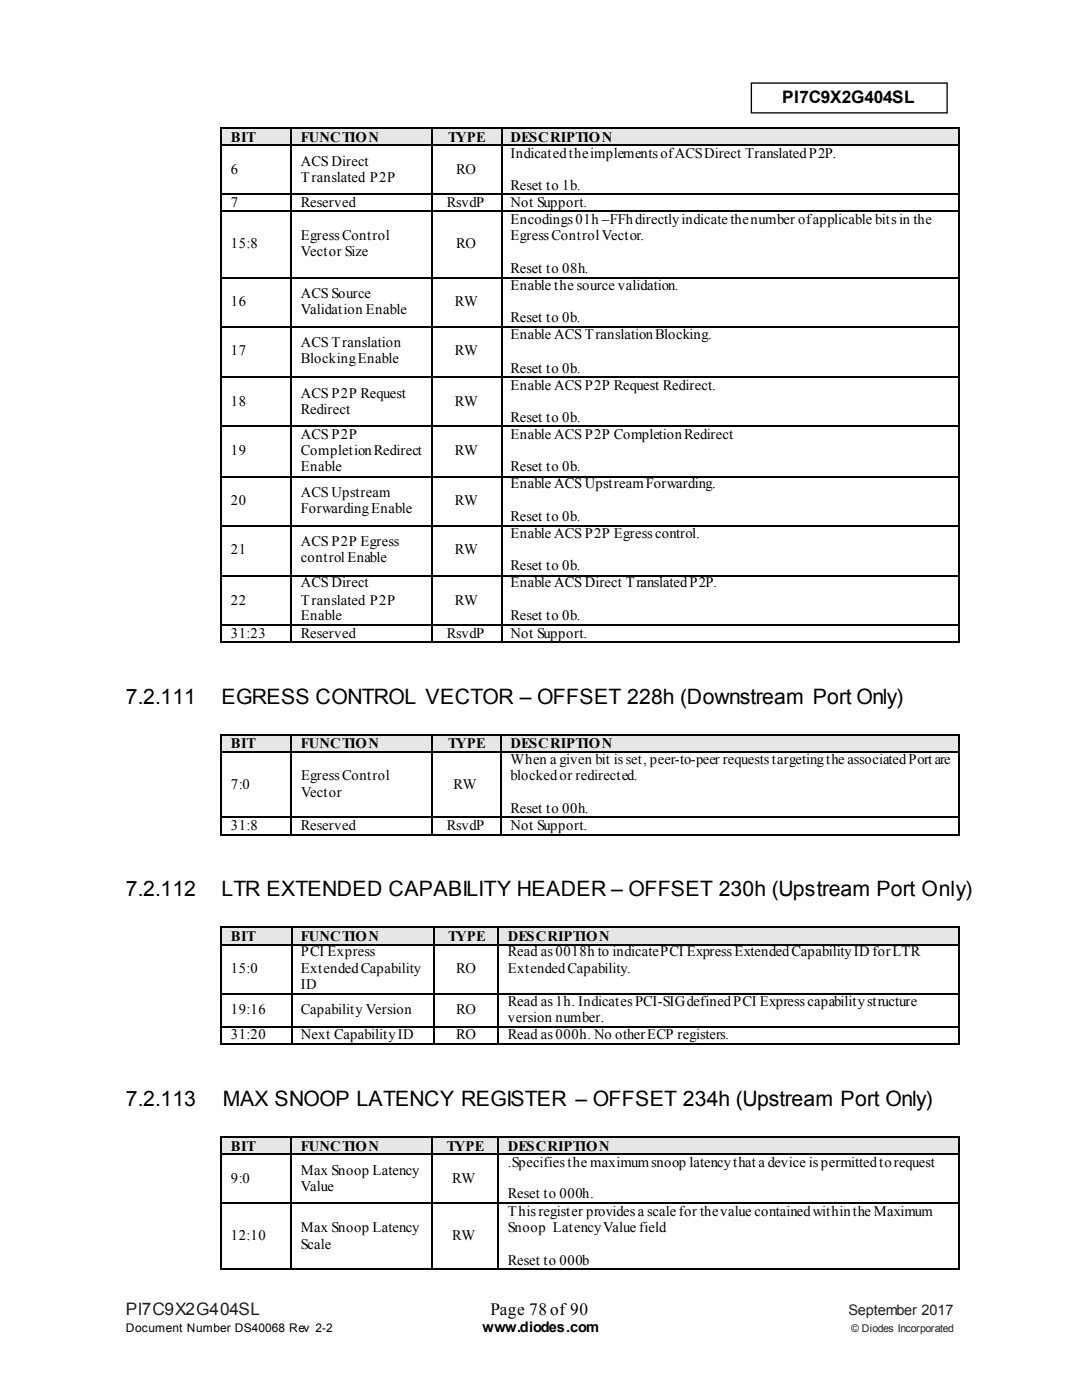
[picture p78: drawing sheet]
<svg xmlns="http://www.w3.org/2000/svg" width="216mm" height="279mm" viewBox="0 0 216 279" stroke-linecap="round" stroke-linejoin="round" font-family="sans-serif">
<defs><g id="words">
<g font-size="4.2">
<text x="25.1" y="140.5">7.2.111</text>
<text x="44.2" y="140.5">EGRESS CONTROL VECTOR – OFFSET 228h (Downstream Port Only)</text>
<text x="25.1" y="178.9">7.2.112</text>
<text x="44.2" y="178.9">LTR EXTENDED CAPABILITY HEADER – OFFSET 230h (Upstream Port Only)</text>
<text x="25.1" y="220.7">7.2.113</text>
<text x="44.5" y="220.7">MAX SNOOP LATENCY REGISTER – OFFSET 234h (Upstream Port Only)</text>
</g>
<g font-size="3.4">
<text x="156.1" y="20.6">PI7C9X2G404SL</text>
<text x="97.9" y="262.5">Page 78 of 90</text>
</g>
<text font-size="3.4" fill="#231f20" x="25.1" y="262.5">PI7C9X2G404SL</text>
<g font-size="2.9">
<text x="46" y="28.3">BIT</text>
<text x="60.1" y="28.3">FUNCTION</text>
<text x="89.4" y="28.3">TYPE</text>
<text x="101.9" y="28.3">DESCRIPTION</text>
<text x="46" y="34.7">6</text>
<text x="60.1" y="33.1">ACS Direct</text>
<text x="91" y="34.7">RO</text>
<text x="101.9" y="31.5">Indicated the implements of ACS Direct Translated P2P.</text>
<text x="46" y="41.3">7</text>
<text x="60.1" y="36.2">Translated P2P</text>
<text x="60.1" y="41.3">Reserved</text>
<text x="89.2" y="41.3">RsvdP</text>
<text x="101.9" y="37.8">Reset to 1b.</text>
<text x="101.9" y="41.3">Not Support.</text>
<text x="60.1" y="47.9">Egress Control</text>
<text x="101.9" y="44.7">Encodings 01h –FFh directly indicate thenumber of applicable bits in the</text>
<text x="101.9" y="47.9">Egress Control Vector.</text>
<text x="46" y="49.5">15:8</text>
<text x="60.1" y="51.1">Vector Size</text>
<text x="91" y="49.5">RO</text>
<text x="60.1" y="59.5">ACS Source</text>
<text x="101.9" y="54.5">Reset to 08h.</text>
<text x="101.9" y="57.9">Enable the source validation.</text>
<text x="46" y="61.1">16</text>
<text x="60.1" y="62.7">Validation Enable</text>
<text x="90.8" y="61.1">RW</text>
<text x="101.9" y="64.3">Reset to 0b.</text>
<text x="46" y="70.9">17</text>
<text x="60.1" y="69.3">ACS Translation</text>
<text x="90.8" y="70.9">RW</text>
<text x="101.9" y="67.7">Enable ACS Translation Blocking.</text>
<text x="60.1" y="72.5">Blocking Enable</text>
<text x="101.9" y="74.3">Reset to 0b.</text>
<text x="101.9" y="77.8">Enable ACS P2P Request Redirect.</text>
<text x="46" y="81">18</text>
<text x="60.1" y="79.4">ACS P2P Request</text>
<text x="60.1" y="82.6">Redirect</text>
<text x="90.8" y="81">RW</text>
<text x="60.1" y="87.6">ACS P2P</text>
<text x="101.9" y="84.1">Reset to 0b.</text>
<text x="101.9" y="87.6">Enable ACS P2P Completion Redirect</text>
<text x="46" y="90.8">19</text>
<text x="60.1" y="90.8">Completion Redirect</text>
<text x="60.1" y="93.9">Enable</text>
<text x="90.8" y="90.8">RW</text>
<text x="101.9" y="93.9">Reset to 0b.</text>
<text x="46" y="100.8">20</text>
<text x="60.1" y="99.2">ACS Upstream</text>
<text x="90.8" y="100.8">RW</text>
<text x="101.9" y="97.4">Enable ACS Upstream Forwarding.</text>
<text x="60.1" y="102.4">Forwarding Enable</text>
<text x="101.9" y="104">Reset to 0b.</text>
<text x="101.9" y="107.4">Enable ACS P2P Egress control.</text>
<text x="46" y="110.6">21</text>
<text x="60.1" y="109">ACS P2P Egress</text>
<text x="60.1" y="112.2">control Enable</text>
<text x="90.8" y="110.6">RW</text>
<text x="101.9" y="113.8">Reset to 0b.</text>
<text x="60.1" y="117.2">ACS Direct</text>
<text x="101.9" y="117.2">Enable ACS Direct Translated P2P.</text>
<text x="46" y="120.7">22</text>
<text x="60.1" y="120.7">Translated P2P</text>
<text x="60.1" y="123.8">Enable</text>
<text x="90.8" y="120.7">RW</text>
<text x="101.9" y="123.8">Reset to 0b.</text>
<text x="46" y="127.3">31:23</text>
<text x="60.1" y="127.3">Reserved</text>
<text x="89.2" y="127.3">RsvdP</text>
<text x="101.9" y="127.3">Not Support.</text>
<text x="46" y="149.2">BIT</text>
<text x="60.1" y="149.2">FUNCTION</text>
<text x="89.4" y="149.2">TYPE</text>
<text x="101.9" y="149.2">DESCRIPTION</text>
<text x="60.1" y="155.6">Egress Control</text>
<text x="101.9" y="152.4">When a given bit is set, peer-to-peer requests targeting the associated Port are</text>
<text x="101.9" y="155.6">blocked or redirected.</text>
<text x="46" y="157.4">7:0</text>
<text x="60.1" y="159">Vector</text>
<text x="90.5" y="157.4">RW</text>
<text x="46" y="165.6">31:8</text>
<text x="60.1" y="165.6">Reserved</text>
<text x="89.2" y="165.6">RsvdP</text>
<text x="101.9" y="162.2">Reset to 00h.</text>
<text x="101.9" y="165.6">Not Support.</text>
<text x="46" y="187.9">BIT</text>
<text x="60.1" y="187.9">FUNCTION</text>
<text x="60.1" y="190.8">PCI Express</text>
<text x="89.4" y="187.9">TYPE</text>
<text x="101.3" y="187.9">DESCRIPTION</text>
<text x="101.3" y="190.8">Read as 0018h to indicate PCI Express Extended Capability ID for LTR</text>
<text x="46" y="194.2">15:0</text>
<text x="60.1" y="194.2">Extended Capability</text>
<text x="60.1" y="197.4">ID</text>
<text x="91" y="194.2">RO</text>
<text x="101.3" y="194.2">Extended Capability.</text>
<text x="46" y="202.4">19:16</text>
<text x="60.1" y="202.4">Capability Version</text>
<text x="91" y="202.4">RO</text>
<text x="101.3" y="200.8">Read as 1h. Indicates PCI-SIG defined PCI Express capability structure</text>
<text x="101.3" y="204">version number.</text>
<text x="46" y="207.4">31:20</text>
<text x="60.1" y="207.4">Next Capability ID</text>
<text x="91" y="207.4">RO</text>
<text x="101.3" y="207.4">Read as000h. No other ECP registers.</text>
<text x="46" y="229.7">BIT</text>
<text x="60.1" y="229.7">FUNCTION</text>
<text x="89.2" y="229.7">TYPE</text>
<text x="101.3" y="229.7">DESCRIPTION</text>
<text x="101.3" y="232.8">.Specifies the maximum snoop latency that a device is permitted to request</text>
<text x="46" y="236">9:0</text>
<text x="60.1" y="234.4">Max Snoop Latency</text>
<text x="60.1" y="237.6">Value</text>
<text x="90.2" y="236">RW</text>
<text x="101.3" y="239.2">Reset to 000h.</text>
<text x="60.1" y="245.8">Max Snoop Latency</text>
<text x="101.3" y="242.6">This register provides a scale for the value contained within the Maximum</text>
<text x="101.3" y="245.8">Snoop Latency Value field</text>
<text x="46" y="247.4">12:10</text>
<text x="60.1" y="249.2">Scale</text>
<text x="90.2" y="247.4">RW</text>
<text x="101.3" y="252.4">Reset to 000b</text>
<text x="96.3" y="265.9">www.diodes.com</text>
</g>
<text font-size="2.9" fill="#231f20" x="169.3" y="262.5">September 2017</text>
<text font-size="2.4" x="25.1" y="265.9">Document Number DS40068 Rev 2-2</text>
<text font-size="2.1" fill="#231f20" x="169.9" y="265.9">© Diodes Incorporated</text>
</g></defs>
<path d="M149.9 16.6h39.1v5.9h-39.1z" fill-rule="evenodd" fill="#fff" stroke="#000" stroke-width=".26"/>
<g fill="#e6e6e6">
<path d="M44.2 25.7h1.8v3.1h-1.8z" fill-rule="evenodd"/>
<path d="M56.1 25.7h1.8v3.1h-1.8z" fill-rule="evenodd"/>
<path d="M46 25.7h10.1v3.1h-10.1z" fill-rule="evenodd"/>
<path d="M58.2 25.7h1.9v3.1h-1.9z" fill-rule="evenodd"/>
<path d="M84.1 25.7h1.9v3.1h-1.9z" fill-rule="evenodd"/>
<path d="M60.1 25.7h24v3.1h-24z" fill-rule="evenodd"/>
<path d="M86.3 25.7h1.8v3.1h-1.8z" fill-rule="evenodd"/>
<path d="M98.2 25.7h1.8v3.1h-1.8z" fill-rule="evenodd"/>
<path d="M88.1 25.7h10.1v3.1h-10.1z" fill-rule="evenodd"/>
<path d="M100 25.7h1.9v3.1h-1.9z" fill-rule="evenodd"/>
<path d="M189.7 25.7h1.6v3.1h-1.6z" fill-rule="evenodd"/>
<path d="M101.9 25.7h87.8v3.1h-87.8z" fill-rule="evenodd"/>
</g>
<g fill="#000">
<path d="M43.9 25.4h.3v.3h-.3zM43.9 28.8h.3v.3h-.3zM43.9 38.6h.3v.3h-.3zM57.9 25.4h.3v.3h-.3zM57.9 28.8h.3v.3h-.3zM57.9 38.6h.3v.3h-.3zM86 25.4h.3v.3h-.3zM86 28.8h.3v.3h-.3zM86 38.6h.3v.3h-.3zM100 25.4h.3v.3h-.3zM100 28.8h.3v.3h-.3zM100 38.6h.3v.3h-.3z"/>
<path d="M191.3 25.4h.3v.3h-.3zM191.3 28.8h.3v.3h-.3zM191.3 38.6h.3v.3h-.3zM43.9 42.1h.3v.2h-.3zM43.9 55.3h.3v.3h-.3zM57.9 42.1h.3v.2h-.3zM57.9 55.3h.3v.3h-.3zM86 42.1h.3v.2h-.3zM86 55.3h.3v.3h-.3zM100 42.1h.3v.2h-.3zM100 55.3h.3v.3h-.3zM191.3 42.1h.3v.2h-.3z"/>
<path d="M191.3 55.3h.3v.3h-.3zM43.9 65.1h.3v.3h-.3zM43.9 75.1h.3v.3h-.3zM57.9 65.1h.3v.3h-.3zM57.9 75.1h.3v.3h-.3zM86 65.1h.3v.3h-.3zM86 75.1h.3v.3h-.3zM100 65.1h.3v.3h-.3zM100 75.1h.3v.3h-.3zM191.3 65.1h.3v.3h-.3zM191.3 75.1h.3v.3h-.3zM43.9 84.9h.3v.3h-.3z"/>
<path d="M43.9 95h.3v.2h-.3zM57.9 84.9h.3v.3h-.3zM57.9 95h.3v.2h-.3zM86 84.9h.3v.3h-.3zM86 95h.3v.2h-.3zM100 84.9h.3v.3h-.3zM100 95h.3v.2h-.3zM191.3 84.9h.3v.3h-.3zM191.3 95h.3v.2h-.3zM43.9 104.8h.3v.2h-.3zM43.9 114.8h.3v.3h-.3zM57.9 104.8h.3v.2h-.3z"/>
<path d="M57.9 114.8h.3v.3h-.3zM86 104.8h.3v.2h-.3zM86 114.8h.3v.3h-.3zM100 104.8h.3v.2h-.3zM100 114.8h.3v.3h-.3zM191.3 104.8h.3v.2h-.3zM191.3 114.8h.3v.3h-.3zM43.9 124.6h.3v.3h-.3zM43.9 128.1h.3v.2h-.3zM57.9 124.6h.3v.3h-.3zM57.9 128.1h.3v.2h-.3zM86 124.6h.3v.3h-.3z"/>
<path d="M86 128.1h.3v.2h-.3zM100 124.6h.3v.3h-.3zM100 128.1h.3v.2h-.3zM191.3 124.6h.3v.3h-.3zM191.3 128.1h.3v.2h-.3z"/>
</g>
<g fill="none" stroke="#000" stroke-width=".26">
<path d="M44.1 25.7v3.1M44.1 29.1v9.5M44.1 38.9v3.2M44.2 25.5h13.7M44.2 29h13.7M44.2 38.8h13.7M58.1 25.7v3.1M58.1 29.1v9.5M58.1 38.9v3.2M58.2 25.5h27.8M58.2 29h27.8M58.2 38.8h27.8"/>
<path d="M86.1 25.7v3.1M86.1 29.1v9.5M86.1 38.9v3.2M86.3 25.5h13.7M86.3 29h13.7M86.3 38.8h13.7M100.1 25.7v3.1M100.1 29.1v9.5M100.1 38.9v3.2M100.3 25.5h91M100.3 29h91M100.3 38.8h91"/>
<path d="M191.4 25.7v3.1M191.4 29.1v9.5M191.4 38.9v3.2M44.1 42.3v13M44.1 55.6v9.5M44.2 42.2h13.7M44.2 55.4h13.7M58.1 42.3v13M58.1 55.6v9.5M58.2 42.2h27.8M58.2 55.4h27.8M86.1 42.3v13"/>
<path d="M86.1 55.6v9.5M86.3 42.2h13.7M86.3 55.4h13.7M100.1 42.3v13M100.1 55.6v9.5M100.3 42.2h91M100.3 55.4h91M191.4 42.3v13M191.4 55.6v9.5M44.1 65.4v9.7M44.1 75.4v9.5M44.2 65.2h13.7"/>
<path d="M44.2 75.3h13.7M58.1 65.4v9.7M58.1 75.4v9.5M58.2 65.2h27.8M58.2 75.3h27.8M86.1 65.4v9.7M86.1 75.4v9.5M86.3 65.2h13.7M86.3 75.3h13.7M100.1 65.4v9.7M100.1 75.4v9.5M100.3 65.2h91"/>
<path d="M100.3 75.3h91M191.4 65.4v9.7M191.4 75.4v9.5M44.1 85.2v9.8M44.1 95.2v9.6M44.2 85.1h13.7M44.2 95.1h13.7M58.1 85.2v9.8M58.1 95.2v9.6M58.2 85.1h27.8M58.2 95.1h27.8M86.1 85.2v9.8"/>
<path d="M86.1 95.2v9.6M86.3 85.1h13.7M86.3 95.1h13.7M100.1 85.2v9.8M100.1 95.2v9.6M100.3 85.1h91M100.3 95.1h91M191.4 85.2v9.8M191.4 95.2v9.6M44.1 105v9.8M44.1 115.1v9.5M44.2 104.9h13.7"/>
<path d="M44.2 115h13.7M58.1 105v9.8M58.1 115.1v9.5M58.2 104.9h27.8M58.2 115h27.8M86.1 105v9.8M86.1 115.1v9.5M86.3 104.9h13.7M86.3 115h13.7M100.1 105v9.8M100.1 115.1v9.5M100.3 104.9h91"/>
<path d="M100.3 115h91M191.4 105v9.8M191.4 115.1v9.5M44.1 124.9v3.2M44.2 124.8h13.7M44.2 128.2h13.7M58.1 124.9v3.2M58.2 124.8h27.8M58.2 128.2h27.8M86.1 124.9v3.2M86.3 124.8h13.7M86.3 128.2h13.7"/>
<path d="M100.1 124.9v3.2M100.3 124.8h91M100.3 128.2h91M191.4 124.9v3.2"/>
</g>
<g fill="#e6e6e6">
<path d="M44.2 146.6h1.8v3.4h-1.8z" fill-rule="evenodd"/>
<path d="M56.1 146.6h1.8v3.4h-1.8z" fill-rule="evenodd"/>
<path d="M46 146.6h10.1v3.4h-10.1z" fill-rule="evenodd"/>
<path d="M58.2 146.6h1.9v3.4h-1.9z" fill-rule="evenodd"/>
<path d="M84.4 146.6h1.6v3.4h-1.6z" fill-rule="evenodd"/>
<path d="M60.1 146.6h24.3v3.4h-24.3z" fill-rule="evenodd"/>
<path d="M86.3 146.6h1.8v3.4h-1.8z" fill-rule="evenodd"/>
<path d="M97.9 146.6h1.8v3.4h-1.8z" fill-rule="evenodd"/>
<path d="M88.1 146.6h9.8v3.4h-9.8z" fill-rule="evenodd"/>
<path d="M100 146.6h1.9v3.4h-1.9z" fill-rule="evenodd"/>
<path d="M189.7 146.6h1.6v3.4h-1.6z" fill-rule="evenodd"/>
<path d="M101.9 146.6h87.8v3.4h-87.8z" fill-rule="evenodd"/>
</g>
<g fill="#000">
<path d="M43.9 146.6h.3v.2h-.3zM43.9 150h.3v.3h-.3zM57.9 146.6h.3v.2h-.3zM57.9 150h.3v.3h-.3zM86 146.6h.3v.2h-.3zM86 150h.3v.3h-.3zM99.7 146.6h.3v.2h-.3zM99.7 150h.3v.3h-.3zM191.3 146.6h.3v.2h-.3zM191.3 150h.3v.3h-.3zM43.9 163h.3v.2h-.3zM43.9 166.4h.3v.3h-.3z"/>
<path d="M57.9 163h.3v.2h-.3zM57.9 166.4h.3v.3h-.3zM86 163h.3v.2h-.3zM86 166.4h.3v.3h-.3zM99.7 163h.3v.2h-.3zM99.7 166.4h.3v.3h-.3zM191.3 163h.3v.2h-.3zM191.3 166.4h.3v.3h-.3z"/>
</g>
<g fill="none" stroke="#000" stroke-width=".26">
<path d="M44.1 146.8v3.2M44.1 150.3v12.7M44.2 146.7h13.7M44.2 150.2h13.7M58.1 146.8v3.2M58.1 150.3v12.7M58.2 146.7h27.8M58.2 150.2h27.8M86.1 146.8v3.2M86.1 150.3v12.7M86.3 146.7h13.4M86.3 150.2h13.4"/>
<path d="M99.9 146.8v3.2M99.9 150.3v12.7M100 146.7h91.3M100 150.2h91.3M191.4 146.8v3.2M191.4 150.3v12.7M44.1 163.2v3.2M44.2 163.1h13.7M44.2 166.6h13.7M58.1 163.2v3.2M58.2 163.1h27.8M58.2 166.6h27.8"/>
<path d="M86.1 163.2v3.2M86.3 163.1h13.4M86.3 166.6h13.4M99.9 163.2v3.2M100 163.1h91.3M100 166.6h91.3M191.4 163.2v3.2"/>
</g>
<g fill="#e6e6e6">
<path d="M44.2 185.2h1.8v3.2h-1.8z" fill-rule="evenodd"/>
<path d="M56.4 185.2h1.8v3.2h-1.8z" fill-rule="evenodd"/>
<path d="M46 185.2h10.4v3.2h-10.4z" fill-rule="evenodd"/>
<path d="M58.5 185.2h1.6v3.2h-1.6z" fill-rule="evenodd"/>
<path d="M84.7 185.2h1.8v3.2h-1.8z" fill-rule="evenodd"/>
<path d="M60.1 185.2h24.6v3.2h-24.6z" fill-rule="evenodd"/>
<path d="M86.8 185.2h1.8v3.2h-1.8z" fill-rule="evenodd"/>
<path d="M97.4 185.2h1.8v3.2h-1.8z" fill-rule="evenodd"/>
<path d="M88.6 185.2h8.8v3.2h-8.8z" fill-rule="evenodd"/>
<path d="M99.5 185.2h1.8v3.2h-1.8z" fill-rule="evenodd"/>
<path d="M189.7 185.2h1.6v3.2h-1.6z" fill-rule="evenodd"/>
<path d="M101.3 185.2h88.4v3.2h-88.4z" fill-rule="evenodd"/>
</g>
<g fill="#000">
<path d="M43.9 184.9h.3v.3h-.3zM43.9 188.4h.3v.2h-.3zM43.9 198.2h.3v.2h-.3zM58.2 184.9h.3v.3h-.3zM58.2 188.4h.3v.2h-.3zM58.2 198.2h.3v.2h-.3zM86.5 184.9h.3v.3h-.3zM86.5 188.4h.3v.2h-.3zM86.5 198.2h.3v.2h-.3zM99.2 184.9h.3v.3h-.3zM99.2 188.4h.3v.2h-.3zM99.2 198.2h.3v.2h-.3z"/>
<path d="M191.3 184.9h.3v.3h-.3zM191.3 188.4h.3v.2h-.3zM191.3 198.2h.3v.2h-.3zM43.9 204.8h.3v.3h-.3zM43.9 208.2h.3v.3h-.3zM58.2 204.8h.3v.3h-.3zM58.2 208.2h.3v.3h-.3zM86.5 204.8h.3v.3h-.3zM86.5 208.2h.3v.3h-.3zM99.2 204.8h.3v.3h-.3zM99.2 208.2h.3v.3h-.3zM191.3 204.8h.3v.3h-.3z"/>
<path d="M191.3 208.2h.3v.3h-.3z"/>
</g>
<g fill="none" stroke="#000" stroke-width=".26">
<path d="M44.1 185.2v3.2M44.1 188.6v9.6M44.1 198.4v6.4M44.2 185.1h14M44.2 188.5h14M44.2 198.3h14M58.3 185.2v3.2M58.3 188.6v9.6M58.3 198.4v6.4M58.5 185.1h28M58.5 188.5h28M58.5 198.3h28"/>
<path d="M86.7 185.2v3.2M86.7 188.6v9.6M86.7 198.4v6.4M86.8 185.1h12.4M86.8 188.5h12.4M86.8 198.3h12.4M99.4 185.2v3.2M99.4 188.6v9.6M99.4 198.4v6.4M99.5 185.1h91.8M99.5 188.5h91.8M99.5 198.3h91.8"/>
<path d="M191.4 185.2v3.2M191.4 188.6v9.6M191.4 198.4v6.4M44.1 205.1v3.1M44.2 204.9h14M44.2 208.4h14M58.3 205.1v3.1M58.5 204.9h28M58.5 208.4h28M86.7 205.1v3.1M86.8 204.9h12.4M86.8 208.4h12.4"/>
<path d="M99.4 205.1v3.1M99.5 204.9h91.8M99.5 208.4h91.8M191.4 205.1v3.1"/>
</g>
<g fill="#e6e6e6">
<path d="M44.2 227h1.8v3.2h-1.8z" fill-rule="evenodd"/>
<path d="M56.4 227h1.5v3.2h-1.5z" fill-rule="evenodd"/>
<path d="M46 227h10.4v3.2h-10.4z" fill-rule="evenodd"/>
<path d="M58.2 227h1.9v3.2h-1.9z" fill-rule="evenodd"/>
<path d="M84.4 227h1.9v3.2h-1.9z" fill-rule="evenodd"/>
<path d="M60.1 227h24.3v3.2h-24.3z" fill-rule="evenodd"/>
<path d="M86.3 227h1.8v3.2h-1.8z" fill-rule="evenodd"/>
<path d="M97.4 227h1.8v3.2h-1.8z" fill-rule="evenodd"/>
<path d="M88.1 227h9.3v3.2h-9.3z" fill-rule="evenodd"/>
<path d="M99.5 227h1.8v3.2h-1.8z" fill-rule="evenodd"/>
<path d="M189.7 227h1.6v3.2h-1.6z" fill-rule="evenodd"/>
<path d="M101.3 227h88.4v3.2h-88.4z" fill-rule="evenodd"/>
</g>
<g fill="#000">
<path d="M43.9 226.7h.3v.3h-.3zM43.9 230.2h.3v.3h-.3zM57.9 226.7h.3v.3h-.3zM57.9 230.2h.3v.3h-.3zM86 226.7h.3v.3h-.3zM86 230.2h.3v.3h-.3zM99.2 226.7h.3v.3h-.3zM99.2 230.2h.3v.3h-.3zM191.3 226.7h.3v.3h-.3zM191.3 230.2h.3v.3h-.3zM43.9 240h.3v.2h-.3zM43.9 253.2h.3v.3h-.3z"/>
<path d="M57.9 240h.3v.2h-.3zM57.9 253.2h.3v.3h-.3zM86 240h.3v.2h-.3zM86 253.2h.3v.3h-.3zM99.2 240h.3v.2h-.3zM99.2 253.2h.3v.3h-.3zM191.3 240h.3v.2h-.3zM191.3 253.2h.3v.3h-.3z"/>
</g>
<g fill="none" stroke="#000" stroke-width=".26">
<path d="M44.1 227v3.2M44.1 230.5v9.5M44.2 226.9h13.7M44.2 230.3h13.7M58.1 227v3.2M58.1 230.5v9.5M58.2 226.9h27.8M58.2 230.3h27.8M86.1 227v3.2M86.1 230.5v9.5M86.3 226.9h12.9M86.3 230.3h12.9"/>
<path d="M99.4 227v3.2M99.4 230.5v9.5M99.5 226.9h91.8M99.5 230.3h91.8M191.4 227v3.2M191.4 230.5v9.5M44.1 240.2v13M44.2 240.1h13.7M44.2 253.3h13.7M58.1 240.2v13M58.2 240.1h27.8M58.2 253.3h27.8"/>
<path d="M86.1 240.2v13M86.3 240.1h12.9M86.3 253.3h12.9M99.4 240.2v13M99.5 240.1h91.8M99.5 253.3h91.8M191.4 240.2v13"/>
</g>
<use href="#words"/>
</svg>
